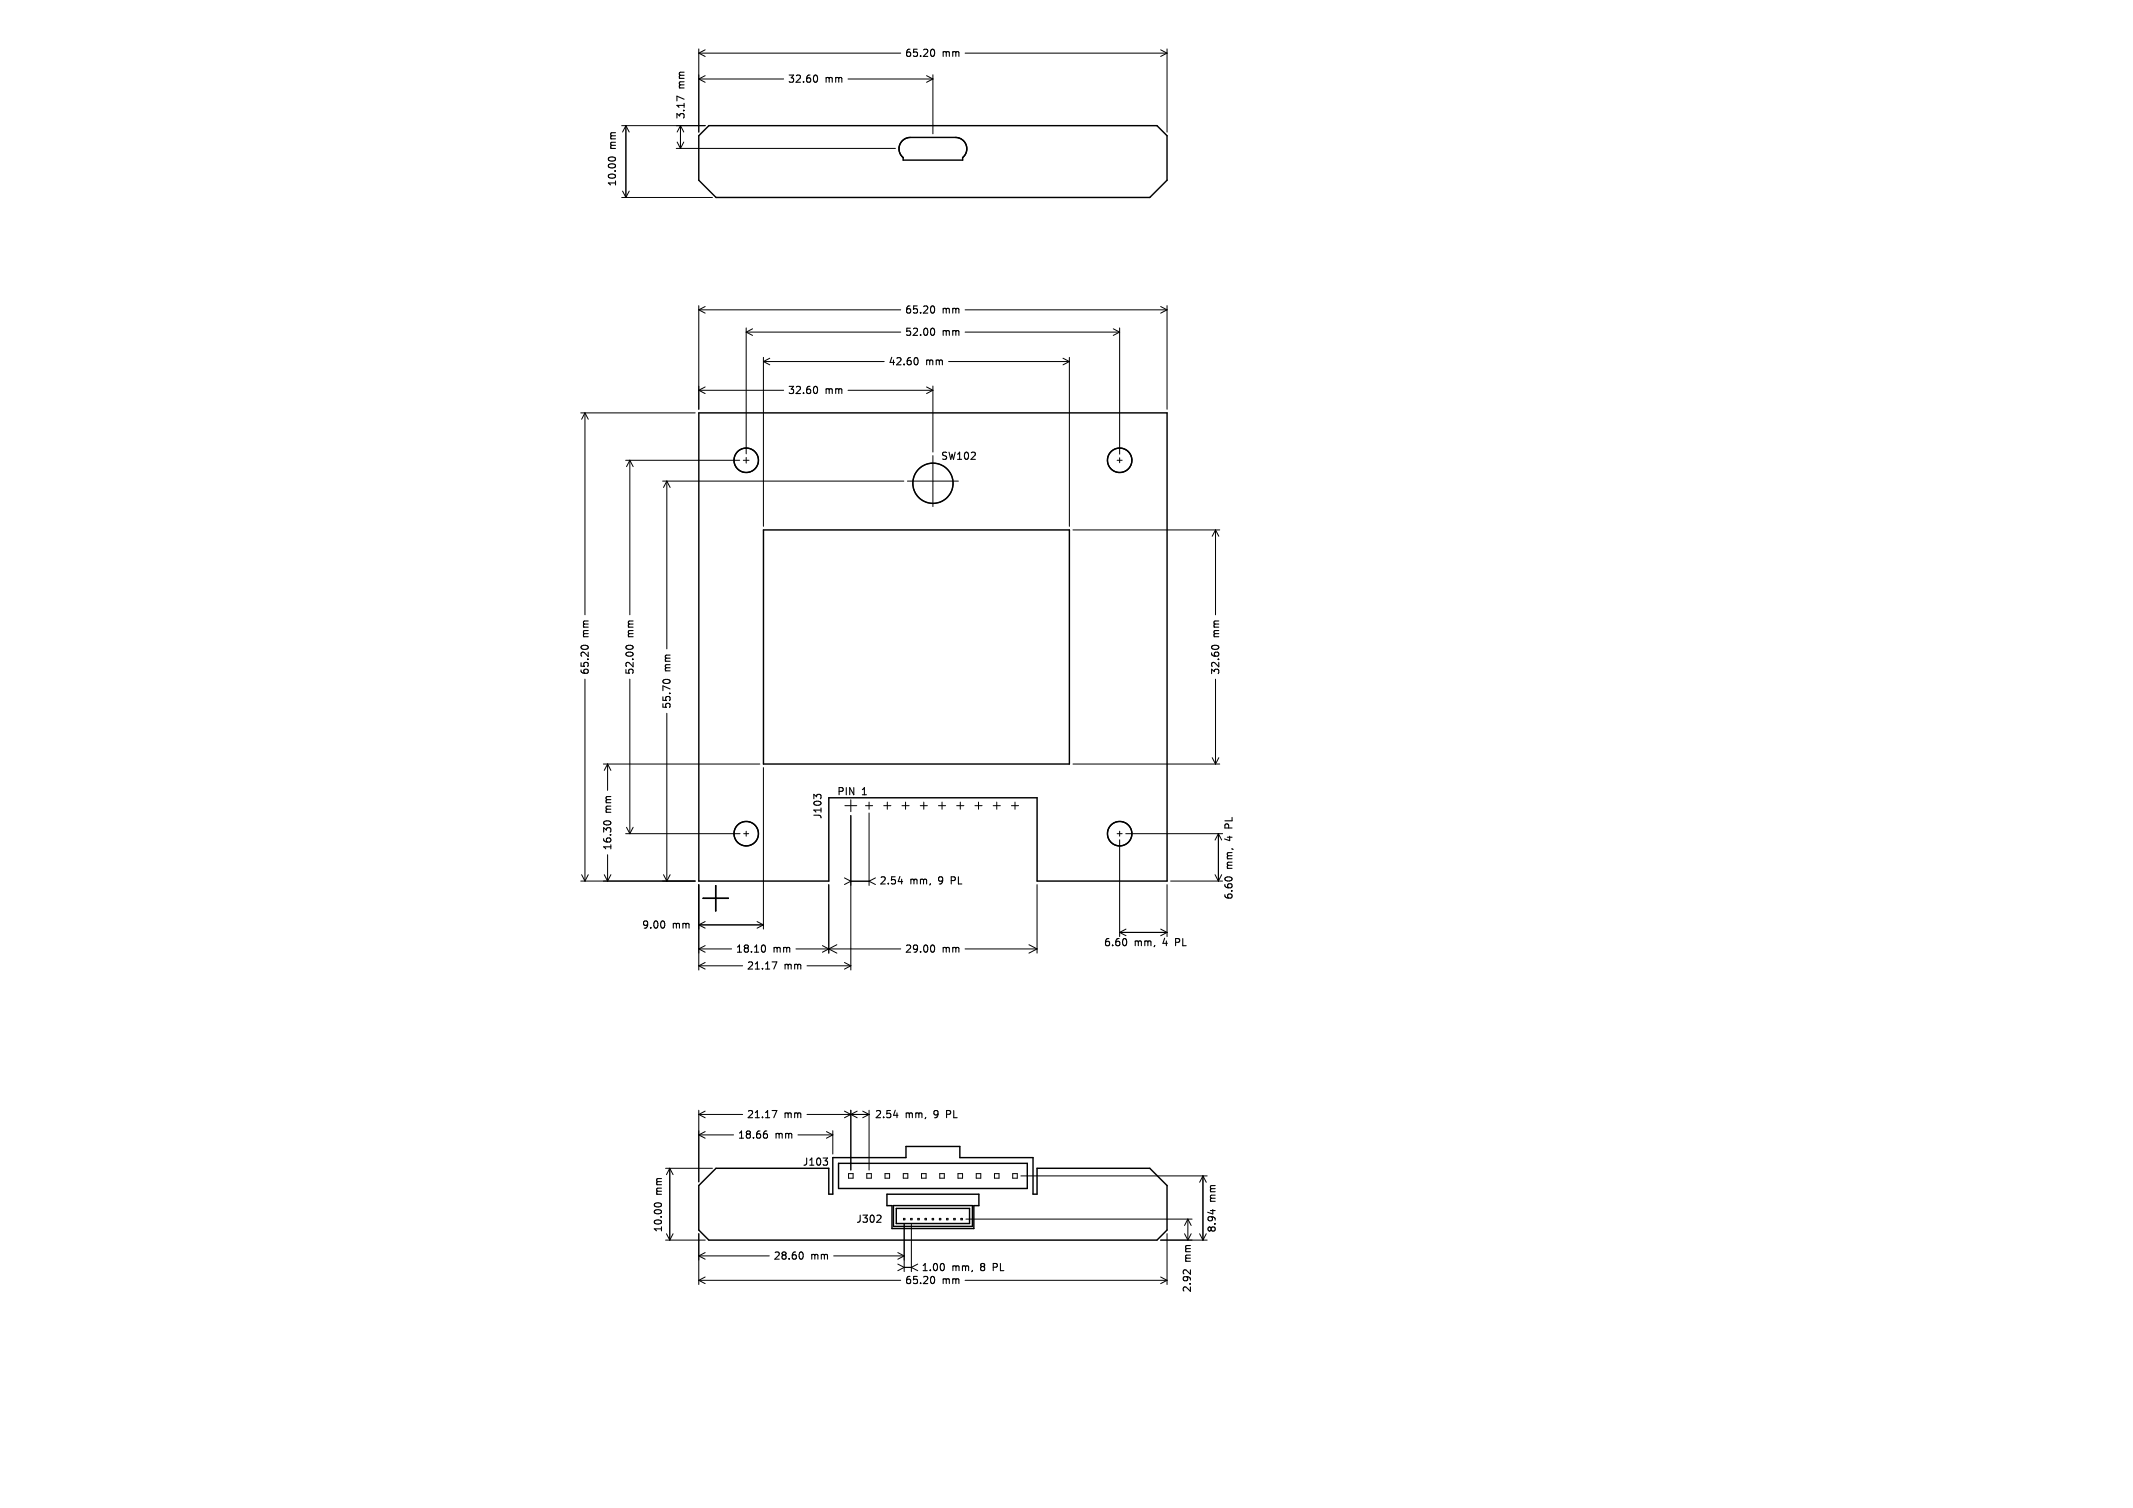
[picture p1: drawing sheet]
<svg xmlns="http://www.w3.org/2000/svg" width="297mm" height="210mm" viewBox="0 0 297 210" stroke-linecap="round" stroke-linejoin="round" font-family="sans-serif">
<defs><g id="words">
<g font-size="1.4">
<text x="109.6" y="11.7">32.60</text>
<text x="114.9" y="11.7">mm</text>
<text x="125.9" y="8.1">65.20</text>
<text x="131.2" y="8.1">mm</text>
<text x="95.5" y="16.7" transform="rotate(-90 95.5 16.7)">3.17</text>
<text x="95.5" y="12.4" transform="rotate(-90 95.5 12.4)">mm</text>
<text x="86" y="20.8" transform="rotate(-90 86 20.8)">mm</text>
<text x="86" y="26.1" transform="rotate(-90 86 26.1)">10.00</text>
<text x="125.9" y="43.9">65.20</text>
<text x="125.9" y="47">52.00</text>
<text x="131.2" y="43.9">mm</text>
<text x="131.2" y="47">mm</text>
<text x="123.6" y="51.1">42.60</text>
<text x="128.9" y="51.1">mm</text>
<text x="109.6" y="55.1">32.60</text>
<text x="114.9" y="55.1">mm</text>
<text x="130.9" y="64.1">SW102</text>
<text x="82.2" y="88.8" transform="rotate(-90 82.2 88.8)">mm</text>
<text x="88.4" y="88.8" transform="rotate(-90 88.4 88.8)">mm</text>
<text x="170" y="88.8" transform="rotate(-90 170 88.8)">mm</text>
<text x="82.2" y="94.1" transform="rotate(-90 82.2 94.1)">65.20</text>
<text x="88.4" y="94.1" transform="rotate(-90 88.4 94.1)">52.00</text>
<text x="93.6" y="93.5" transform="rotate(-90 93.6 93.5)">mm</text>
<text x="170" y="94.1" transform="rotate(-90 170 94.1)">32.60</text>
<text x="93.6" y="98.8" transform="rotate(-90 93.6 98.8)">55.70</text>
<text x="85.3" y="113.2" transform="rotate(-90 85.3 113.2)">mm</text>
<text x="116.5" y="110.8">PIN</text>
<text x="120" y="110.8">1</text>
<text x="85.3" y="118.5" transform="rotate(-90 85.3 118.5)">16.30</text>
<text x="114.5" y="114.1" transform="rotate(-90 114.5 114.1)">J103</text>
<text x="171.8" y="116.9" transform="rotate(-90 171.8 116.9)">4</text>
<text x="171.8" y="114.9" transform="rotate(-90 171.8 114.9)">PL</text>
<text x="122.4" y="123.4">2.54</text>
<text x="126.7" y="123.4">mm,</text>
<text x="130.9" y="123.4">9</text>
<text x="132.9" y="123.4">PL</text>
<text x="171.8" y="125.4" transform="rotate(-90 171.8 125.4)">6.60</text>
<text x="171.8" y="121" transform="rotate(-90 171.8 121)">mm,</text>
<text x="89.3" y="129.5">9.00</text>
<text x="93.6" y="129.5">mm</text>
<text x="153.6" y="132">6.60</text>
<text x="158" y="132">mm,</text>
<text x="162.1" y="132">4</text>
<text x="164.1" y="132">PL</text>
<text x="102.4" y="132.9">18.10</text>
<text x="103.9" y="135.2">21.17</text>
<text x="107.7" y="132.9">mm</text>
<text x="109.2" y="135.2">mm</text>
<text x="125.9" y="132.9">29.00</text>
<text x="131.2" y="132.9">mm</text>
<text x="103.9" y="155.9">21.17</text>
<text x="109.2" y="155.9">mm</text>
<text x="121.8" y="155.9">2.54</text>
<text x="126.1" y="155.9">mm,</text>
<text x="130.2" y="155.9">9</text>
<text x="132.2" y="155.9">PL</text>
<text x="102.6" y="158.8">18.66</text>
<text x="107.9" y="158.8">mm</text>
<text x="92.4" y="166.4" transform="rotate(-90 92.4 166.4)">mm</text>
<text x="111.7" y="162.4">J103</text>
<text x="169.5" y="167.4" transform="rotate(-90 169.5 167.4)">mm</text>
<text x="92.4" y="171.7" transform="rotate(-90 92.4 171.7)">10.00</text>
<text x="119.1" y="170.3">J302</text>
<text x="169.5" y="171.8" transform="rotate(-90 169.5 171.8)">8.94</text>
<text x="107.6" y="175.6">28.60</text>
<text x="112.9" y="175.6">mm</text>
<text x="125.9" y="179">65.20</text>
<text x="128.2" y="177.2">1.00</text>
<text x="131.2" y="179">mm</text>
<text x="132.6" y="177.2">mm,</text>
<text x="136.8" y="177.2">8</text>
<text x="138.7" y="177.2">PL</text>
<text x="166" y="175.8" transform="rotate(-90 166 175.8)">mm</text>
<text x="166" y="180.1" transform="rotate(-90 166 180.1)">2.92</text>
</g>
</g></defs>
<g fill="none" stroke="#000" stroke-width=".14">
<path d="M86.6 17.5h11.6M87.1 17.5v10M87.1 17.5l.5 .9M87.1 17.5l-.4 .9M94.3 19.8l.4 .9M94.7 17.5v3.2M94.7 17.5l.5 .9M94.7 17.5l-.4 .9M95.2 19.8l-.5 .9M97.3 6.8v11.6M97.3 11h11.8M97.3 11l.9 .5"/>
<path d="M97.3 7.4h28.1M97.3 7.4l.9 .5M98.2 10.5l-.9 .5M98.2 6.9l-.9 .5M118.1 11h11.8M129 10.5l.9 .5M129.9 10.4v8.2M129.9 11l-.9 .5M134.4 7.4h28.1M161.6 6.9l.9 .5M162.5 6.8v11.6M162.5 7.4l-.9 .5"/>
<path d="M86.6 27.5h12.6M86.7 26.6l.4 .9M87.6 26.6l-.5 .9M94.2 20.7h30.5M80.9 57.5h15.9M81.4 57.5v28.1M81.4 57.5l.5 .9M81.4 57.5l-.4 .9M97.3 42.6v14.4M97.3 54.3h11.8M97.3 54.3l.9 .5M97.3 43.2h28.1"/>
<path d="M97.3 43.2l.9 .4M98.2 53.9l-.9 .4M98.2 42.7l-.9 .5M103.9 45.7v17.5M103.9 46.3h21.5M103.9 46.3l.9 .4M104.8 45.8l-.9 .5M106.3 49.8v23.5M106.3 50.3h16.8M106.3 50.3l.9 .5M107.2 49.9l-.9 .4M118.1 54.3h11.8"/>
<path d="M129 53.9l.9 .4M129.9 53.8v9.2M129.9 54.3l-.9 .5M132.1 50.3h16.8M134.4 43.2h28.1M134.4 46.3h21.5M148 49.9l.9 .4M148.9 49.8v23.5M148.9 50.3l-.9 .5M155 45.8l.9 .5M155.9 45.7v17.6M155.9 46.3l-.9 .4"/>
<path d="M161.6 42.7l.9 .5M162.5 42.6v14.4M162.5 43.2l-.9 .4M87.1 64.1h15.9M87.7 64.1v21.5M87.7 64.1l.5 .9M87.7 64.1l-.5 .9M92.3 67h33.5M92.8 67v23.4M92.8 67l.5 .9M92.8 67l-.4 .9M103.5 64.1h.8"/>
<path d="M103.9 63.7v.8M126.4 67h7.1M129.9 63.4v7.2M149.4 73.8h20.4M155.6 64.1h.6M155.9 63.7v.7M169.3 73.8v11.8M169.3 73.8l.4 .9M169.3 73.8l-.5 .9M81.4 94.6v28.1M87.7 94.6v21.5M92.8 99.3v23.4"/>
<path d="M169.3 94.6v11.8M84 106.4h21.8M84.6 106.4v3.7M84.6 119v3.7M84.6 106.4l.5 .9M84.6 106.4l-.5 .9M87.1 116.1h16M87.2 115.2l.5 .9M88.2 115.2l-.5 .9M103.5 116.1h.7M103.9 115.8v.7M106.3 106.9v22.5"/>
<path d="M117.6 112.2h1.7M118.5 111.4v1.6M118.5 113.6v21.5M120.5 112.2h1M121 111.7v1M121 113.2v10.1M123.1 112.2h1M123.5 111.7v1M125.6 112.2h1M126.1 111.7v1M128.1 112.2h1M128.6 111.7v1"/>
<path d="M130.7 112.2h1M131.2 111.7v1M133.2 112.2h1M133.7 111.7v1M135.8 112.2h1M136.2 111.7v1M138.3 112.2h1M138.8 111.7v1M140.8 112.2h1M141.3 111.7v1M149.4 106.4h20.4M155.6 116.1h.6"/>
<path d="M155.9 115.8v.7M155.9 116.9v13.5M156.8 116.1h13.4M168.8 105.5l.5 .9M169.6 116.1v6.6M169.6 116.1l.5 .9M169.6 116.1l-.4 .9M169.7 105.5l-.4 .9M80.9 122.7h15.9M81 121.8l.4 .9M81.9 121.8l-.5 .9M84.1 121.8l.5 .9"/>
<path d="M85.1 121.8l-.5 .9M92.4 121.8l.4 .9M93.3 121.8l-.5 .9M97.3 123.2v11.9M97.3 134.5h6.1M97.3 134.5l.9 .5M97.3 132.2h4.6M97.3 132.2l.9 .4M97.3 128.8h9M97.3 128.8l.9 .5M98.2 134l-.9 .5M98.2 131.7l-.9 .5"/>
<path d="M98.2 128.3l-.9 .5M105.4 128.3l.9 .5M106.3 128.8l-.9 .5M110.8 132.2h14.6M112.4 134.5h6.1M114.5 131.7l2 1M115.4 123.2v9.5M116.5 131.6l-2 1M117.6 134l.9 .5M117.6 122.3l.9 .4M118.5 134.5l-.9 .5M118.5 122.7h2.5"/>
<path d="M118.5 122.7l-.9 .5M121 122.7l.9 .5M121.9 122.3l-.9 .4M134.4 132.2h10M143.3 131.6l1.1 .6M144.4 123.2v9.5M144.4 132.2l-1.1 .5M155.9 129.8h6.6M155.9 129.8l.9 .5M156.8 129.4l-.9 .4M161.6 129.4l.9 .4M162.5 123.2v7.2"/>
<path d="M162.5 129.8l-.9 .5M163 122.7h7.2M169.2 121.8l.4 .9M170.1 121.8l-.5 .9M97.3 154.6v10M97.3 155.2h6.1M97.3 155.2l.9 .5M97.3 158h4.8M97.3 158l.9 .5M98.2 154.7l-.9 .5M98.2 157.6l-.9 .4M111.1 158h4.9"/>
<path d="M112.4 155.2h8.6M115.1 157.6l.9 .4M116 157.5v3.2M116 158l-.9 .5M117.6 154.7l1.8 1M118.5 154.6v8.3M119.4 154.7l-1.8 1M120.1 154.7l.9 .5M121 154.6v8.3M121 155.2l-.9 .5M92.7 172.7h5.5M92.7 162.7h6.5"/>
<path d="M92.8 171.8l.5 .9M93.3 162.7v10M93.3 162.7l.4 .9M93.3 162.7l-.5 .9M93.7 171.8l-.4 .9M97.3 171.8v7.1M97.3 174.9h9.8M97.3 174.9l.9 .5M97.3 178.3h28.1M97.3 178.3l.9 .5M98.2 174.4l-.9 .5M98.2 177.8l-.9 .5"/>
<path d="M116.1 174.9h9.8M118.2 163.4h.6v.7h-.6zM120.7 163.4h.6v.7h-.6zM123.2 163.4h.7v.7h-.7zM125 176l.9 .5M125 174.4l.9 .5M125.8 163.4h.6v.7h-.6zM125.8 169.7h.2v.2h-.2zM125.9 170.4v6.7M125.9 176.5h1M125.9 176.5l-.9 .5M125.9 174.9l-.9 .5"/>
<path d="M126.8 169.7h.2v.2h-.2zM126.9 170.4v6.7M126.9 176.5l.9 .5M127.8 176l-.9 .5M127.8 169.7h.2v.2h-.2zM128.3 163.4h.6v.7h-.6zM128.8 169.7h.2v.2h-.2zM129.8 169.7h.2v.2h-.2zM130.8 169.7h.2v.2h-.2zM130.9 163.4h.6v.7h-.6zM131.8 169.7h.2v.2h-.2zM132.8 169.7h.2v.2h-.2z"/>
<path d="M133.4 163.4h.6v.7h-.6zM133.8 169.7h.2v.2h-.2zM134.4 178.3h28.1M134.5 169.8h31.5M135.9 163.4h.7v.7h-.7zM138.5 163.4h.6v.7h-.6zM141 163.4h.6v.7h-.6zM142.1 163.8h26M161.6 172.7h6.5M161.6 177.8l.9 .5M162.5 171.8v7.1M162.5 178.3l-.9 .5"/>
<path d="M164.9 171.8l.5 .9 .5-.9M165.4 169.8v2.8M165.4 169.8l.5 .9M165.4 169.8l-.5 .9M167 171.8l.5 .9M167.5 163.8v8.9M167.5 163.8l.5 .8M167.5 163.8l-.5 .8M168 171.8l-.5 .9"/>
</g>
<g fill="none" stroke="#000" stroke-width=".2">
<path d="M97.3 18.9l1.4-1.4h62.4l1.4 1.4v6.2l-2.4 2.4h-60.4l-2.4-2.4zM125.8 21.9a1.58 1.58 0 0 1-.5-1.7 1.58 1.58 0 0 1 1.5-1.1h6.2a1.58 1.58 0 0 1 1.5 1.1 1.58 1.58 0 0 1-.5 1.7M125.8 21.9h.1M125.8 21.9v.4h8.2v-.4M134 21.9h.1M97.3 57.5h65.2v65.2h-18.1v-11.6h-29v11.6h-18.1zM106.3 73.8h42.6v32.6h-42.6zM97.9 125.1h3.5M97.9 125.1h.1M99.7 123.4v3.4M99.7 126.8h.1M99.7 123.4h.1"/>
<path d="M101.4 125.1h.1M99.7 162.7h15.7v3.6h.6v-5.1h10.2v-1.5h7.4v1.5h10.2v5.1h.6v-3.6h15.7l2.4 2.4v6.2l-1.4 1.4h-62.4l-1.4-1.4v-6.2zM116.8 162h26.2v3.5h-26.2zM123.5 166.3h12.8v1.6h-.7v3.2h-11.4v-3.2h-.7zM124.4 167.9h11v2.9h-11zM124.8 168.3h10.2v2.1h-10.2z"/>
<circle cx="103.9" cy="64.1" r="1.7"/>
<circle cx="129.9" cy="67.3" r="2.8"/>
<circle cx="155.9" cy="64.1" r="1.7"/>
<circle cx="103.9" cy="116.1" r="1.7"/>
<circle cx="155.9" cy="116.1" r="1.7"/>
</g>
<g fill="none" stroke="#000" stroke-width=".15">
<path d="M95.3 13.8l-1-.4v.7M113.5 10.5a.53 .53 0 0 1 .4 .5 .53 .53 0 0 1-.4 .5M129.8 6.9a.53 .53 0 0 1 .4 .5 .53 .53 0 0 1-.4 .5M84.7 22.2a.53 .53 0 0 1 .5-.4 .53 .53 0 0 1 .5 .4M113.5 53.8a.53 .53 0 0 1 .4 .5 .53 .53 0 0 1-.4 .5M127.5 49.8a.53 .53 0 0 1 .4 .5 .53 .53 0 0 1-.4 .5M129.8 45.7a.53 .53 0 0 1 .4 .5 .53 .53 0 0 1-.4 .5M129.8 42.6a.53 .53 0 0 1 .4 .5 .53 .53 0 0 1-.4 .5M80.9 90.2a.53 .53 0 0 1 .5-.4 .53 .53 0 0 1 .5 .4M87.2 90.2a.53 .53 0 0 1 .5-.4 .53 .53 0 0 1 .5 .4M92.3 94.9a.53 .53 0 0 1 .5-.3 .53 .53 0 0 1 .5 .3M168.7 90.2a.53 .53 0 0 1 .5-.4 .53 .53 0 0 1 .5 .4"/>
<path d="M84.1 114.6a.53 .53 0 0 1 .5-.3 .53 .53 0 0 1 .5 .3M113.7 111l-.4-.4v.6M113.7 110.7l.2-.1 .4 .1M170.6 114.9v.4h1M171.1 114.9v.4M92.4 128.3l.2 .3-.2 .6M106.3 131.6a.53 .53 0 0 1 .3 .5 .53 .53 0 0 1-.3 .5M107.5 134h.7l-.5 1M125.1 122.8h.6M129.8 131.6a.53 .53 0 0 1 .4 .5 .53 .53 0 0 1-.4 .5M132.5 122.6h.3M132.8 122.1h-.3v1"/>
<path d="M156.7 130.8l.2 .3-.2 .6M163.7 131.2h.4M164.1 130.7h-.4v1M170.6 122.3l.3-.2 .6 .2M106.5 157.9h.3l.1 .2-.1 .3-.3 .1M106.8 157.5l-.3 .1M107.5 154.7h.7l-.5 1M124.4 155.3h.6M131.8 155.2h.4M132.2 154.7h-.4v1M91.1 167.8a.53 .53 0 0 1 .5-.3 .53 .53 0 0 1 .5 .3M111.5 174.4a.53 .53 0 0 1 .4 .5 .53 .53 0 0 1-.4 .5"/>
<path d="M114.6 161.3h.6l-.3 .4M115.1 161.7l.1 .1-.1 .4M122.6 169.3l.1 .1-.1 .2-.5 .6h.6M129.8 177.8a.53 .53 0 0 1 .4 .5 .53 .53 0 0 1-.4 .5M131.3 176l.2 .3-.2 .6M138.3 176.5h.4M138.7 176h-.4v1M165.8 176.8v.7l-.6-.6-.3-.1-.1 .2M168.5 168.6h.7M168.9 168.4v.7"/>
</g>
<use href="#words"/>
</svg>
